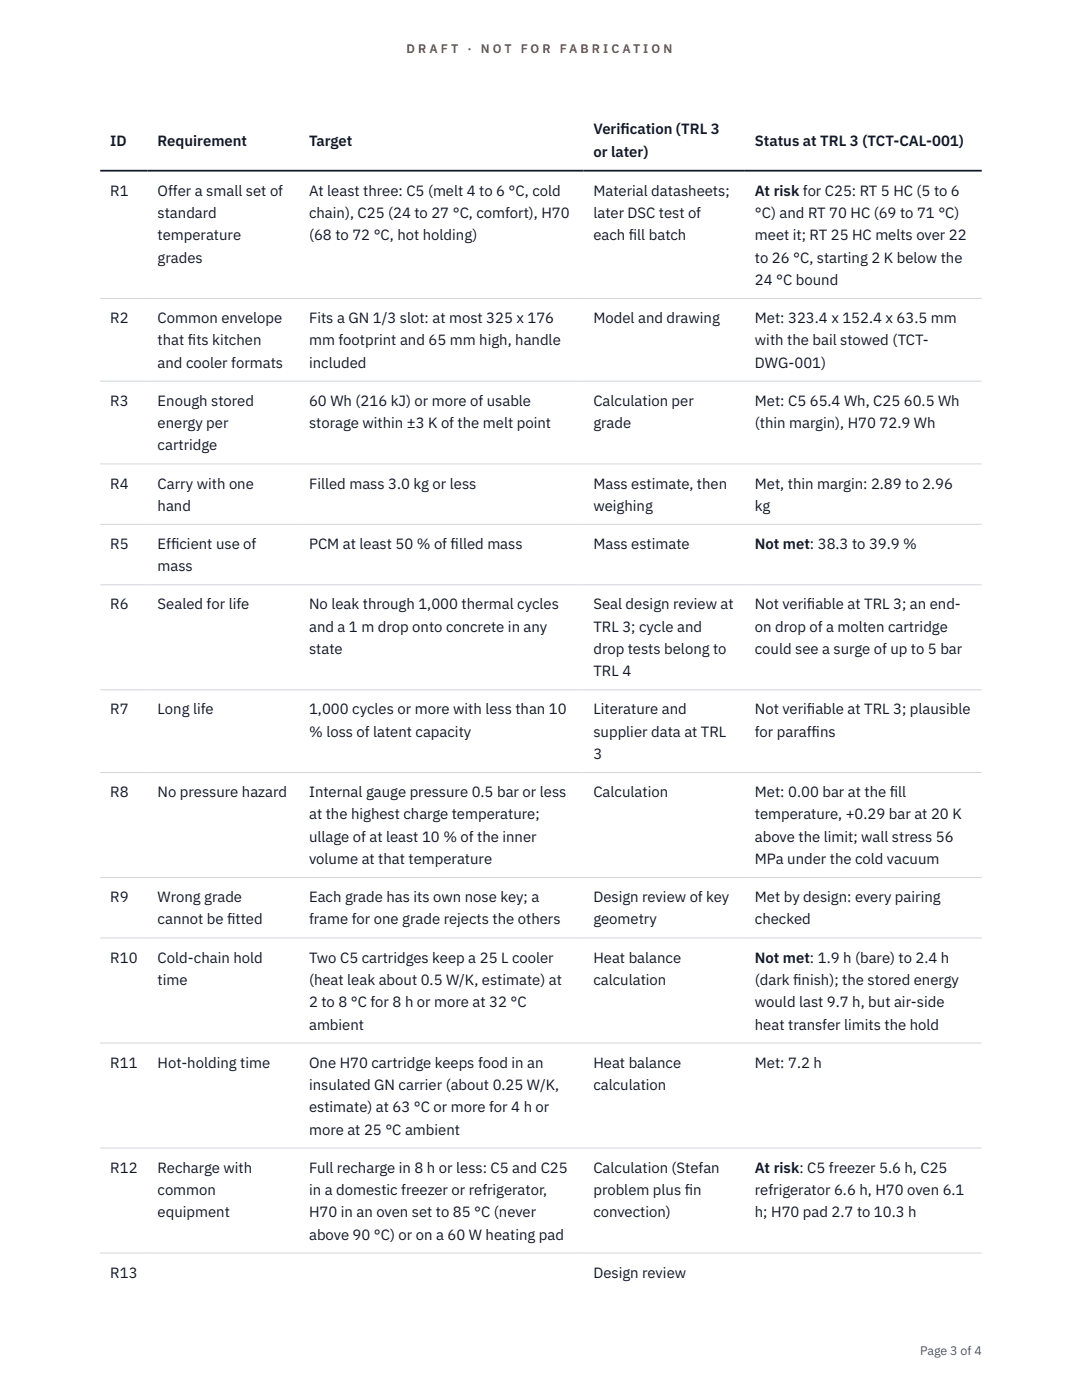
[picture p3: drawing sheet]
<svg xmlns="http://www.w3.org/2000/svg" width="216mm" height="279mm" viewBox="0 0 216 279" stroke-linecap="round" stroke-linejoin="round" font-family="sans-serif">
<defs><g id="words">
<g font-size="3" fill="#111827">
<text x="22" y="29.1">ID</text>
<text x="31.5" y="29.1">Requirement</text>
<text x="61.7" y="29.1">Target</text>
<text x="118.4" y="26.8">Verif</text>
<text x="123.8" y="26.8">ication (TRL 3</text>
<text x="150.6" y="29.1">Status at TRL 3 (TCT-CAL-001)</text>
<text x="118.4" y="31.3">or later)</text>
<text x="22" y="39.1">R1</text>
<text x="31.5" y="39.1">Offer a small set of</text>
<text x="61.7" y="39.1">At least three: C5 (melt 4 to 6 °C, cold</text>
<text x="118.4" y="39.1">Material datasheets;</text>
<text x="150.6" y="39.1">At risk for C25: RT 5 HC (5 to 6</text>
<text x="31.5" y="43.5">standard</text>
<text x="31.5" y="48">temperature</text>
<text x="61.7" y="43.5">chain), C25 (24 to 27 °C, comfort), H70</text>
<text x="61.7" y="48">(68 to 72 °C, hot holding)</text>
<text x="118.4" y="43.5">later DSC test of</text>
<text x="118.4" y="48">each f</text>
<text x="125.5" y="48">ill batch</text>
<text x="150.6" y="43.5">°C) and RT 70 HC (69 to 71 °C)</text>
<text x="150.6" y="48">meet it; RT 25 HC melts over 22</text>
<text x="31.5" y="52.4">grades</text>
<text x="150.6" y="52.4">to 26 °C, starting 2 K below the</text>
<text x="150.6" y="56.9">24 °C bound</text>
<text x="22" y="64.5">R2</text>
<text x="31.5" y="64.5">Common envelope</text>
<text x="61.7" y="64.5">Fits a GN 1/3 slot: at most 325 x 176</text>
<text x="118.4" y="64.5">Model and drawing</text>
<text x="150.6" y="64.5">Met: 323.4 x 152.4 x 63.5 mm</text>
<text x="31.5" y="68.9">that f</text>
<text x="37.5" y="68.9">its kitchen</text>
<text x="61.7" y="68.9">mm footprint and 65 mm high, handle</text>
<text x="150.6" y="68.9">with the bail stowed (TCT-</text>
<text x="31.5" y="73.4">and cooler formats</text>
<text x="61.7" y="73.4">included</text>
<text x="150.6" y="73.4">DWG-001)</text>
<text x="22" y="81">R3</text>
<text x="31.5" y="81">Enough stored</text>
<text x="61.7" y="81">60 Wh (216 kJ) or more of usable</text>
<text x="118.4" y="81">Calculation per</text>
<text x="150.6" y="81">Met: C5 65.4 Wh, C25 60.5 Wh</text>
<text x="31.5" y="85.4">energy per</text>
<text x="31.5" y="89.9">cartridge</text>
<text x="61.7" y="85.4">storage within ±3 K of the melt point</text>
<text x="118.4" y="85.4">grade</text>
<text x="150.6" y="85.4">(thin margin), H70 72.9 Wh</text>
<text x="22" y="97.5">R4</text>
<text x="31.5" y="97.5">Carry with one</text>
<text x="31.5" y="101.9">hand</text>
<text x="61.7" y="97.5">Filled mass 3.0 kg or less</text>
<text x="118.4" y="97.5">Mass estimate, then</text>
<text x="118.4" y="101.9">weighing</text>
<text x="150.6" y="97.5">Met, thin margin: 2.89 to 2.96</text>
<text x="150.6" y="101.9">kg</text>
<text x="22" y="109.6">R5</text>
<text x="31.5" y="109.6">Eff</text>
<text x="34.1" y="109.6">icient use of</text>
<text x="61.7" y="109.6">PCM at least 50 % of f</text>
<text x="89.9" y="109.6">illed mass</text>
<text x="118.4" y="109.6">Mass estimate</text>
<text x="150.6" y="109.6">Not met: 38.3 to 39.9 %</text>
<text x="31.5" y="114">mass</text>
<text x="22" y="121.6">R6</text>
<text x="31.5" y="121.6">Sealed for life</text>
<text x="61.7" y="121.6">No leak through 1,000 thermal cycles</text>
<text x="118.4" y="121.6">Seal design review at</text>
<text x="150.6" y="121.6">Not verif</text>
<text x="161" y="121.6">iable at TRL 3; an end-</text>
<text x="61.7" y="126.1">and a 1 m drop onto concrete in any</text>
<text x="61.7" y="130.5">state</text>
<text x="118.4" y="126.1">TRL 3; cycle and</text>
<text x="118.4" y="130.5">drop tests belong to</text>
<text x="150.6" y="126.1">on drop of a molten cartridge</text>
<text x="150.6" y="130.5">could see a surge of up to 5 bar</text>
<text x="118.4" y="135">TRL 4</text>
<text x="22" y="142.6">R7</text>
<text x="31.5" y="142.6">Long life</text>
<text x="61.7" y="142.6">1,000 cycles or more with less than 10</text>
<text x="118.4" y="142.6">Literature and</text>
<text x="150.6" y="142.6">Not verif</text>
<text x="161" y="142.6">iable at TRL 3; plausible</text>
<text x="61.7" y="147">% loss of latent capacity</text>
<text x="118.4" y="147">supplier data at TRL</text>
<text x="150.6" y="147">for paraff</text>
<text x="161.9" y="147">ins</text>
<text x="118.4" y="151.5">3</text>
<text x="22" y="159.1">R8</text>
<text x="31.5" y="159.1">No pressure hazard</text>
<text x="61.7" y="159.1">Internal gauge pressure 0.5 bar or less</text>
<text x="118.4" y="159.1">Calculation</text>
<text x="150.6" y="159.1">Met: 0.00 bar at the f</text>
<text x="177.6" y="159.1">ill</text>
<text x="61.7" y="163.5">at the highest charge temperature;</text>
<text x="61.7" y="168">ullage of at least 10 % of the inner</text>
<text x="150.6" y="163.5">temperature, +0.29 bar at 20 K</text>
<text x="150.6" y="168">above the limit; wall stress 56</text>
<text x="61.7" y="172.4">volume at that temperature</text>
<text x="150.6" y="172.4">MPa under the cold vacuum</text>
<text x="22" y="180.1">R9</text>
<text x="31.5" y="180.1">Wrong grade</text>
<text x="31.5" y="184.5">cannot be f</text>
<text x="45.3" y="184.5">itted</text>
<text x="61.7" y="180.1">Each grade has its own nose key; a</text>
<text x="61.7" y="184.5">frame for one grade rejects the others</text>
<text x="118.4" y="180.1">Design review of key</text>
<text x="118.4" y="184.5">geometry</text>
<text x="150.6" y="180.1">Met by design: every pairing</text>
<text x="150.6" y="184.5">checked</text>
<text x="22" y="192.1">R10</text>
<text x="31.5" y="192.1">Cold-chain hold</text>
<text x="31.5" y="196.6">time</text>
<text x="61.7" y="192.1">Two C5 cartridges keep a 25 L cooler</text>
<text x="61.7" y="196.6">(heat leak about 0.5 W/K, estimate) at</text>
<text x="118.4" y="192.1">Heat balance</text>
<text x="118.4" y="196.6">calculation</text>
<text x="150.6" y="192.1">Not met: 1.9 h (bare) to 2.4 h</text>
<text x="150.6" y="196.6">(dark f</text>
<text x="158.3" y="196.6">inish); the stored energy</text>
<text x="61.7" y="201">2 to 8 °C for 8 h or more at 32 °C</text>
<text x="150.6" y="201">would last 9.7 h, but air-side</text>
<text x="61.7" y="205.5">ambient</text>
<text x="150.6" y="205.5">heat transfer limits the hold</text>
<text x="22" y="213.1">R11</text>
<text x="31.5" y="213.1">Hot-holding time</text>
<text x="61.7" y="213.1">One H70 cartridge keeps food in an</text>
<text x="118.4" y="213.1">Heat balance</text>
<text x="150.6" y="213.1">Met: 7.2 h</text>
<text x="61.7" y="217.5">insulated GN carrier (about 0.25 W/K,</text>
<text x="61.7" y="222">estimate) at 63 °C or more for 4 h or</text>
<text x="118.4" y="217.5">calculation</text>
<text x="61.7" y="226.4">more at 25 °C ambient</text>
<text x="22" y="234">R12</text>
<text x="31.5" y="234">Recharge with</text>
<text x="31.5" y="238.5">common</text>
<text x="61.7" y="234">Full recharge in 8 h or less: C5 and C25</text>
<text x="61.7" y="238.5">in a domestic freezer or refrigerator,</text>
<text x="118.4" y="234">Calculation (Stefan</text>
<text x="118.4" y="238.5">problem plus f</text>
<text x="136.6" y="238.5">in</text>
<text x="150.6" y="234">At risk: C5 freezer 5.6 h, C25</text>
<text x="150.6" y="238.5">refrigerator 6.6 h, H70 oven 6.1</text>
<text x="31.5" y="242.9">equipment</text>
<text x="61.7" y="242.9">H70 in an oven set to 85 °C (never</text>
<text x="118.4" y="242.9">convection)</text>
<text x="150.6" y="242.9">h; H70 pad 2.7 to 10.3 h</text>
<text x="61.7" y="247.4">above 90 °C) or on a 60 W heating pad</text>
<text x="22" y="255">R13</text>
<text x="118.4" y="255">Design review</text>
</g>
<g font-size="2.5" fill="#b45309">
<text x="81.1" y="10.5">D R A F T</text>
<text x="93.3" y="10.5">·</text>
<text x="95.9" y="10.5">N O T</text>
<text x="103.9" y="10.5">F O R</text>
<text x="111.7" y="10.5">F A B R I C A T I O N</text>
</g>
<text font-size="2.5" fill="#4b5563" x="183.6" y="270.3">Page 3 of 4</text>
</g></defs>
<path d="M20 59.6h175.9M20 76.1h175.9M20 92.6h175.9M20 104.6h175.9M20 116.7h175.9M20 137.7h175.9M20 154.2h175.9M20 175.1h175.9M20 187.2h175.9M20 208.2h175.9M20 229.1h175.9M20 250.1h175.9" fill="none" stroke="#d1d5db" stroke-width=".2"/>
<path d="M20 34.1h175.9" fill="none" stroke="#111827" stroke-width=".35"/>
<use href="#words"/>
</svg>
